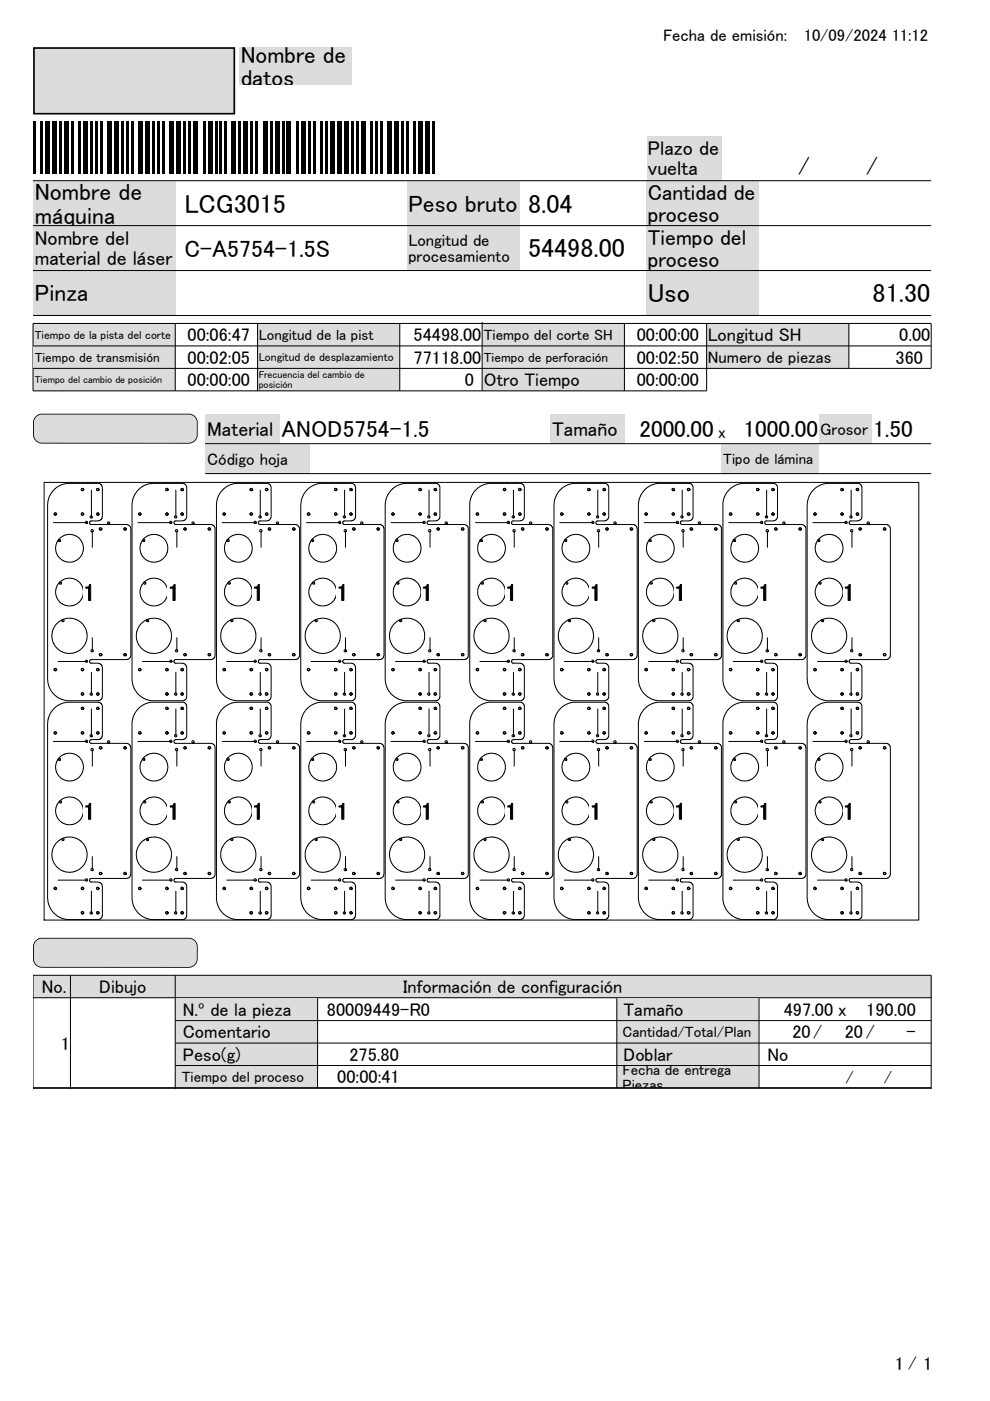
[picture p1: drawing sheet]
<svg xmlns="http://www.w3.org/2000/svg" width="210mm" height="297mm" viewBox="0 0 210 297" stroke-linecap="round" stroke-linejoin="round" font-family="sans-serif">
<defs><g id="words">
<g font-size="5.5">
<text x="39.1" y="45.1">LCG3015</text>
<text x="112" y="45.1">8.04</text>
<text x="112" y="54.6">54498.00</text>
<text x="137.4" y="64.1">Uso</text>
<text x="185.1" y="64.1">81.30</text>
</g>
<g font-size="5">
<text x="169.3" y="36.9">/</text>
<text x="183.7" y="36.9">/</text>
<text x="7.4" y="42.4">Nombre de</text>
<text x="7.4" y="47.4">máquina</text>
<text x="86.6" y="44.9">Peso bruto</text>
<text x="39.1" y="54.4">C-A5754-1.5S</text>
<text x="7.4" y="63.9">Pinza</text>
<text x="17.7" y="127.4">1</text>
<text x="35.6" y="127.4">1</text>
<text x="53.4" y="127.4">1</text>
<text x="71.4" y="127.4">1</text>
<text x="89.3" y="127.4">1</text>
<text x="107.2" y="127.4">1</text>
<text x="125.1" y="127.4">1</text>
<text x="143" y="127.4">1</text>
<text x="160.9" y="127.4">1</text>
<text x="178.8" y="127.4">1</text>
<text x="17.7" y="173.8">1</text>
<text x="35.6" y="173.8">1</text>
<text x="53.4" y="173.8">1</text>
<text x="71.4" y="173.8">1</text>
<text x="89.3" y="173.8">1</text>
<text x="107.2" y="173.8">1</text>
<text x="125.1" y="173.8">1</text>
<text x="143" y="173.8">1</text>
<text x="160.9" y="173.8">1</text>
<text x="178.8" y="173.8">1</text>
</g>
<g font-size="4.9">
<text x="51.1" y="13.3">Nombre de</text>
<text x="51.1" y="18.2">datos</text>
<text x="59.7" y="92.7">ANOD5754-1.5</text>
<text x="135.6" y="92.6">2000.00</text>
<text x="157.7" y="92.7">1000.00</text>
<text x="185.2" y="92.7">1.50</text>
</g>
<g font-size="4.6">
<text x="137.4" y="42.4">Cantidad de</text>
<text x="137.4" y="47">proceso</text>
<text x="137.4" y="52">Tiempo del</text>
<text x="137.4" y="56.5">proceso</text>
</g>
<g font-size="4.2">
<text x="137.4" y="33">Plazo de</text>
<text x="137.4" y="37.2">vuelta</text>
<text x="7.4" y="52">Nombre del</text>
<text x="7.4" y="56.2">material de láser</text>
<text x="43.9" y="92.4">Material</text>
<text x="117.1" y="92.4">Tamaño</text>
</g>
<g font-size="3.9">
<text x="39.8" y="72.3">00:06:47</text>
<text x="39.8" y="77.1">00:02:05</text>
<text x="87.7" y="77.1">77118.00</text>
<text x="87.7" y="72.3">54498.00</text>
<text x="135" y="77.1">00:02:50</text>
<text x="135" y="72.3">00:00:00</text>
<text x="150.1" y="72.3">Longitud SH</text>
<text x="189.9" y="77.1">360</text>
<text x="190.7" y="72.3">0.00</text>
<text x="39.8" y="81.9">00:00:00</text>
<text x="98.6" y="81.9">0</text>
<text x="102.6" y="81.9">Otro Tiempo</text>
<text x="135" y="81.9">00:00:00</text>
<text x="8.9" y="210.5">No.</text>
<text x="21.1" y="210.5">Dibujo</text>
<text x="38.8" y="215.4">N.º de la pieza</text>
<text x="69.3" y="215.4">80009449-R0</text>
<text x="85.5" y="210.5">Información de configuración</text>
<text x="132.2" y="215.4">Tamaño</text>
<text x="166.2" y="215.4">497.00 x</text>
<text x="183.7" y="215.4">190.00</text>
<text x="38.8" y="220.2">Comentario</text>
<text x="168.1" y="220.2">20/</text>
<text x="179.2" y="220.2">20/</text>
<text x="192.3" y="220.2">-</text>
<text x="12.9" y="222.5">1</text>
<text x="38.8" y="224.9">Peso(g)</text>
<text x="74.1" y="224.9">275.80</text>
<text x="132.2" y="224.9">Doblar</text>
<text x="162.8" y="224.9">No</text>
<text x="71.5" y="229.7">00:00:41</text>
<text x="189.8" y="290.5">1 / 1</text>
</g>
<g font-size="3.5">
<text x="140.6" y="8.8">Fecha de emisión:</text>
<text x="170.5" y="8.8">10/09/2024 11:12</text>
<text x="86.6" y="52.1">Longitud de</text>
<text x="86.6" y="55.6">procesamiento</text>
<text x="150.1" y="77">Numero de piezas</text>
<text x="152.4" y="92.9">x</text>
<text x="174" y="92.1">Grosor</text>
<text x="43.9" y="98.5">Código hoja</text>
<text x="179.3" y="229.6">/</text>
<text x="187.5" y="229.6">/</text>
</g>
<g font-size="3.2">
<text x="54.9" y="72.1">Longitud de la pist</text>
<text x="102.6" y="72.1">Tiempo del corte SH</text>
<text x="153.4" y="98.4">Tipo de lámina</text>
<text x="132" y="219.9">Cantidad/Total/Plan</text>
<text x="132" y="227.8">Fecha de entrega</text>
<text x="38.6" y="229.4">Tiempo del proceso</text>
<text x="132" y="231">Piezas</text>
</g>
<g font-size="2.8">
<text x="7.4" y="76.7">Tiempo de transmisión</text>
<text x="102.6" y="76.7">Tiempo de perforación</text>
</g>
<g font-size="2.5">
<text x="7.4" y="71.8">Tiempo de la pista del corte</text>
<text x="54.9" y="76.6">Longitud de desplazamiento</text>
</g>
<g font-size="2.1">
<text x="7.4" y="81.2">Tiempo del cambio de posición</text>
<text x="54.9" y="80.2">Frecuencia del cambio de</text>
<text x="54.9" y="82.3">posición</text>
</g>
</g></defs>
<path d="M86.4 38.3h23.8v9.5h-23.8z" fill="#dcdcdc"/>
<g fill="#000">
<path d="M7 25.6h.5v11.1h-.5zM8.5 25.6h.5v11.1h-.5zM9.5 25.6h1.1v11.1h-1.1zM11.1 25.6h1v11.1h-1zM12.6 25.6h.5v11.1h-.5zM13.6 25.6h1v11.1h-1zM15.1 25.6h.5v11.1h-.5zM16.7 25.6h.5v11.1h-.5zM17.7 25.6h1v11.1h-1zM19.2 25.6h.5v11.1h-.5zM20.2 25.6h.5v11.1h-.5zM21.2 25.6h.5v11.1h-.5z"/>
<path d="M22.7 25.6h1v11.1h-1zM24.3 25.6h1v11.1h-1zM25.8 25.6h.5v11.1h-.5zM26.8 25.6h.5v11.1h-.5zM27.8 25.6h.5v11.1h-.5zM29.3 25.6h1.1v11.1h-1.1zM30.9 25.6h1v11.1h-1zM32.4 25.6h.5v11.1h-.5zM33.4 25.6h.5v11.1h-.5zM34.4 25.6h.5v11.1h-.5zM35.9 25.6h1v11.1h-1zM37.4 25.6h1.1v11.1h-1.1z"/>
<path d="M39 25.6h.5v11.1h-.5zM40 25.6h.5v11.1h-.5zM41 25.6h1v11.1h-1zM43 25.6h.5v11.1h-.5zM44 25.6h1.1v11.1h-1.1zM45.6 25.6h.5v11.1h-.5zM46.6 25.6h.5v11.1h-.5zM47.6 25.6h.5v11.1h-.5zM49.1 25.6h1v11.1h-1zM50.6 25.6h.5v11.1h-.5zM51.6 25.6h1.1v11.1h-1.1zM53.2 25.6h.5v11.1h-.5z"/>
<path d="M54.2 25.6h.5v11.1h-.5zM55.7 25.6h1v11.1h-1zM57.2 25.6h.5v11.1h-.5zM58.3 25.6h1v11.1h-1zM59.8 25.6h.5v11.1h-.5zM60.8 25.6h1v11.1h-1zM62.8 25.6h.5v11.1h-.5zM63.8 25.6h1v11.1h-1zM65.3 25.6h.5v11.1h-.5zM66.4 25.6h.5v11.1h-.5zM67.9 25.6h.5v11.1h-.5zM68.9 25.6h.5v11.1h-.5z"/>
<path d="M69.9 25.6h1v11.1h-1zM71.4 25.6h1.1v11.1h-1.1zM73 25.6h1v11.1h-1zM74.5 25.6h.5v11.1h-.5zM75.5 25.6h.5v11.1h-.5zM76.5 25.6h1v11.1h-1zM78.5 25.6h.5v11.1h-.5zM79.5 25.6h.6v11.1h-.6zM80.6 25.6h.5v11.1h-.5zM82.1 25.6h1v11.1h-1zM83.6 25.6h1v11.1h-1zM85.1 25.6h.5v11.1h-.5z"/>
<path d="M86.1 25.6h.6v11.1h-.6zM87.7 25.6h.5v11.1h-.5zM88.7 25.6h1v11.1h-1zM90.2 25.6h1v11.1h-1zM91.7 25.6h.5v11.1h-.5z"/>
</g>
<g fill="#dcdcdc">
<path d="M7 38.3h30.2v9.5h-30.2z"/>
<path d="M137.2 38.3h23.8v9.5h-23.8z"/>
<path d="M137.2 47.8h23.8v9.6h-23.8z"/>
<path d="M137.2 57.4h23.8v9.5h-23.8z"/>
<path d="M86.4 47.8h23.8v9.6h-23.8z"/>
<path d="M7 57.4h30.2v9.5h-30.2z"/>
<path d="M7 47.8h30.2v9.6h-30.2z"/>
<path d="M137.2 28.8h15.9v9.5h-15.9z"/>
</g>
<path d="M7 38.3h190.5M7 57.4h190.5M7 47.8h190.5M7 66.9h190.5" fill="none" stroke="#000" stroke-width=".21"/>
<g fill="#dcdcdc">
<path d="M102.3 78.1h30.1v4.8h-30.1z"/>
<path d="M7 68.6h30.2v4.7h-30.2z"/>
<path d="M54.6 73.3h30.2v4.8h-30.2z"/>
<path d="M102.3 68.6h30.1v4.7h-30.1z"/>
<path d="M7 78.1h30.2v4.8h-30.2z"/>
<path d="M54.6 68.6h30.2v4.7h-30.2z"/>
</g>
<path d="M7 68.6v14.3M197.5 68.6v9.5" fill="none" stroke="#000" stroke-width=".21"/>
<g fill="#dcdcdc">
<path d="M7 73.3h30.2v4.8h-30.2z"/>
<path d="M149.9 68.6h30.2v4.7h-30.2z"/>
<path d="M149.9 73.3h30.2v4.8h-30.2z"/>
<path d="M102.3 73.3h30.1v4.8h-30.1z"/>
</g>
<path d="M149.9 68.6v14.3" fill="none" stroke="#000" stroke-width=".21"/>
<path d="M54.6 78.1h30.2v4.8h-30.2z" fill="#dcdcdc"/>
<path d="M7 68.6h190.5M7 73.3h190.5M7 78.1h190.5M37.2 68.6v14.3M54.6 68.6v14.3M84.8 68.6v14.3M102.3 68.2v14.7M132.4 68.6v14.3M180 68.6v9.5M7 82.9h142.9" fill="none" stroke="#000" stroke-width=".21"/>
<path d="M7.6 88.3l.8-.5 .5-.1h31.1a1.9 1.9 0 0 1 1.9 1.9v2.6a1.9 1.9 0 0 1-1.9 1.9h-31.1a1.91 1.91 0 0 1-1.9-1.9l.1-3.1z" fill-rule="evenodd" fill="#dcdcdc"/>
<path d="M7.5 88.4l-.5 1.2v2.9l.4 .7a1.35 1.35 0 0 0 1.3 .8h31.5a1.89 1.89 0 0 0 1.7-1.6v-3l-.3-.9a1.34 1.34 0 0 0-1.3-.8h-31.6l-.6 .2zM7.8 88.3l1-.4h31.3a1.35 1.35 0 0 1 1.4 .8l.3 .7-.1 3a1.75 1.75 0 0 1-1.7 1.5h-31.1a1.75 1.75 0 0 1-1.4-.7l-.3-.8v-3l.1-.4z" fill="#000"/>
<g fill="#dcdcdc">
<path d="M153.1 94.1h20.6v6.3h-20.6z"/>
<path d="M43.5 87.7h15.9v6.4h-15.9z"/>
<path d="M116.7 87.7h15.9v6.4h-15.9z"/>
<path d="M173.7 87.7h11.1v6.4h-11.1z"/>
<path d="M43.5 94.1h22.2v6.3h-22.2z"/>
</g>
<g fill="none" stroke="#000" stroke-width=".21">
<path d="M9.4 102.3h185.5v92.8h-185.5zM11.3 110.8h7.1M11.8 109.1h.3M12.5 114.4l.7-.7 1.2-.4 1.3 .1 1.1 .7 .7 1 .2 .9-.2 1.3-.4 .7-.9 .8-1 .4-1.3-.1-.9-.5-.9-1-.3-1.1 .3-1.6 .3-.4 .2 .1M17.3 108.8h.3v.4h-.3zM17.5 109.1h.3M17.5 103.8h.3M19.4 103.9v5.7M19.6 112.6v3.4M20.6 108.8h.3v.4l-.4-.1zM20.8 109.1h.3M20.8 103.8h.3"/>
<path d="M21.4 112.2h.3M23.1 110.9v.3h-3.8l-.3-.3 .2-.5h1.8l.7-.6v-6.4l-.1-.5-.5-.4h-6.8l-.9 .1-1 .5-.8 .6-1.1 1.6-.4 1.6v37.3l.3 1.4 .8 1.3 1 .9 1.5 .7 7.3 .1 .3-.2 .3-.3 .1-.4v-6.5l-.6-.5-1.9-.1-.2-.3 .1-.4 7.8-.1 .4-.1 .4-.5v-27.1l-.2-.5-.6-.4h-3.8M26.6 112.2h.2M29.2 110.8h7.1M29.5 108.8h.3v.4l-.4-.1zM29.7 109.1h.3M30.4 114.4l.8-.7 1.1-.4 1 .1 1.1 .4 .8 1 .3 .8v1.3l-.5 1.1-.9 .8-1 .4-1.2-.1-1-.5-.8-.8-.4-1.2 .2-1.5 .4-.6 .2 .1M35.2 108.8h.4v.4l-.4-.1zM35.5 109.1h.2M35.5 103.8h.2M37.1 109.4h.3v.4l-.4-.1zM37.3 103.9v5.7"/>
<path d="M37.5 112.6v3.4M38.7 109.1h.3M38.7 103.8h.3M39.3 112.2h.3M41 110.9v.3h-3.7l-.4-.3v-.3l.2-.2h1.6l.5-.1 .4-.6v-6.5l-.4-.6h-7.6l-1.7 .7-.8 .7-.6 .9-.5 1.8v37.6l.4 1.6 .8 1.1 .9 .8 1.5 .7h7.5l.5-.6v-6.5l-.2-.5-.4-.2-1.9-.1-.2-.2 .1-.4 .2-.2h7.6l.5-.1 .3-.5v-27.3l-.3-.5-.5-.2h-3.8M44.4 112.2h.3M47.1 110.8h7.1M47.6 109.1h.3M48.3 114.4l.7-.7 1.2-.4 1.3 .1 .8 .5 .8 .9 .4 1-.1 1.2-.5 1.1-.9 .7-1 .4-1.3-.1-1-.5-.7-.9-.4-1 .2-1.6 .4-.6 .2 .1M53.3 109.1h.3M53.3 103.8h.3M55 109.4h.3l.1 .3-.4 .1z"/>
<path d="M55.2 103.9v5.7M55.4 112.6v3.4M56.4 108.8h.3v.4h-.3zM56.6 109.1h.3M56.6 103.8h.3M57 111.9l.3 .1v.3h-.4zM57.2 112.2h.3M58.6 110.8l.4-.1v.4h-.3zM58.9 110.9v.3h-3.9l-.2-.2v-.3l.2-.3 2-.1 .3-.3 .2-.4v-6.3l-.2-.5-.4-.3h-6.8l-.9 .1-1 .5-.7 .5-1.1 1.4-.5 1.6v37.8l.4 1.5 .8 1.2 1.3 1 1.1 .4 7.3 .1 .3-.2 .4-.6v-6.4l-.1-.3-.5-.4-1.9-.1-.2-.3v-.3l.2-.2h7.9l.4-.2 .2-.6v-27l-.2-.5-.6-.3h-3.8M62.4 112.2h.2M65 110.8h7.1M65.5 109.1h.3"/>
<path d="M66.2 114.4l.7-.7 1.2-.4 1.2 .1 1.1 .6 .7 .9 .3 1-.1 1-.4 1.1-1 .8-1 .4-1.2-.1-1-.5-.9-1-.3-1.1 .3-1.6 .3-.4 .2 .1M71 108.8h.3v.4l-.3-.1zM71.2 109.1h.3M71.2 103.8h.3M73.1 103.9v5.7M73.3 112.6v3.4M74.3 108.8h.3v.4l-.4-.1zM74.5 109.1h.3M74.5 103.8h.3M75.1 112.2h.3M76.8 110.9v.3h-3.8l-.3-.3 .2-.5h1.8l.7-.6v-6.5l-.2-.5-.4-.3h-6.8l-.9 .1-1 .5-.8 .6-1.1 1.6-.4 1.6v37.2l.3 1.5 .8 1.3 1.1 1 1.4 .6 7.3 .1 .3-.2 .3-.3 .1-.4v-6.5l-.6-.5-2-.2-.1-.2 .1-.4 7.8-.1 .6-.2 .2-.4v-27.1l-.2-.6-.4-.3h-4M80.1 111.9l.3 .1v.3h-.4z"/>
<path d="M80.3 112.2h.2M83 110.8h7M83.2 108.8h.3v.4l-.4-.1zM83.4 109.1h.3M84.1 114.4l.8-.7 1.1-.4 1 .1 1.1 .4 .8 1 .4 1.2-.1 1.1-.5 .9-.9 .8-1 .4-1.2-.1-1-.5-.8-.8-.4-1.2v-.9l.3-.7 .3-.5 .2 .1M89 103.6h.3v.4h-.4zM89.2 109.1h.2M89.2 103.8h.2M90.8 109.4h.3v.4l-.4-.1zM91 103.9v5.7M91.2 112.6v3.4M92.4 109.1h.3"/>
<path d="M92.4 103.8h.3M93 112.2h.3M94.7 110.9v.3h-3.7l-.4-.3v-.3l.2-.2 2-.1 .5-.6v-6.5l-.4-.6h-7.6l-1.7 .7-.8 .7-.6 .9-.5 1.8v37.6l.3 1.4 .9 1.3 .9 .8 1.5 .7 7.3 .1 .5-.3 .2-.4v-6.5l-.2-.5-.4-.2-1.9-.1-.2-.2 .2-.5 7.7-.1 .5-.1 .3-.4v-27.4l-.3-.5-.5-.2h-3.8M98.1 112.2h.3M100.9 110.8h7M101.3 109.1h.3M102 114.4l.7-.7 1.2-.4 1.3 .1 1.1 .7 .4 .5 .5 1.2-.1 1.2-.5 1.1-1 .8-.9 .3-1.3-.1-1-.5-.7-.9-.4-1 .2-1.6 .4-.6 .2 .1M107 109.1h.3M107 103.8h.3M108.9 103.9v5.7M109.1 112.6v3.4M110.1 108.8h.3v.4l-.4-.1z"/>
<path d="M110.3 109.1h.3M110.3 103.8h.3M110.9 112.2h.3M112.3 110.8l.4-.1v.4h-.3zM112.6 110.9v.3h-3.8l-.3-.4 .3-.4 1.9-.1 .3-.3 .2-.4v-6.3l-.2-.5-.4-.3h-6.8l-.9 .1-1 .5-.8 .6-1.1 1.5-.4 1.4v37.8l.4 1.5 .8 1.2 .9 .8 1.5 .6 7.3 .1 .3-.2 .4-.6v-6.4l-.1-.3-.5-.4-1.9-.1-.2-.3v-.3l.3-.2h7.6l.5-.1 .3-.6v-27.1l-.3-.6-.5-.2h-3.8M116.1 112.2h.2M118.7 110.8h7.1M119.2 109.1h.3M119.9 114.4l.7-.7 1.2-.4 1.2 .1 1.1 .6 .6 .8 .4 1.1-.1 1-.4 1.1-1 .8-1 .4-1.2-.1-1-.5-.8-.9-.4-1.3 .2-1.3 .4-.6 .2 .1M124.7 108.8h.3v.4l-.3-.1zM125 109.1h.2M125 103.8h.2"/>
<path d="M126.8 103.9v5.7M127 112.6v3.4M128 103.6h.3v.4h-.3zM128.2 109.1h.3M128.2 103.8h.3M128.8 112.2h.3M130.5 110.9v.3h-3.8l-.3-.3v-.3l.3-.2 1.9-.1 .5-.6v-6.4l-.2-.5-.4-.3h-6.8l-.9 .1-1 .5-.8 .6-1 1.4-.4 .9-.1 1v37l.3 1.5 .8 1.4 1.1 1 1.4 .6h7.5l.3-.2 .2-.6v-6.4l-.6-.6-2-.2-.1-.2 .1-.4 7.8-.1 .6-.2 .2-.4v-27.2l-.2-.5-.4-.3h-4M134 112.2h.2M136.7 110.8h7M136.9 108.8h.3v.4l-.4-.1zM137.1 109.1h.3M137.8 114.4l.8-.7 1.1-.4 1 .1 1.1 .4 .8 1 .4 1.2-.1 1.1-.5 .9-.9 .8-1 .4-1.2-.1-1-.5-.9-1-.3-1 .2-1.5 .4-.6 .2 .1"/>
<path d="M142.9 109.1h.2M142.9 103.8h.2M143.4 110.6h.4l.1 .3h-.4zM144.5 109.4h.3v.4l-.4-.1zM144.7 103.9v5.7M144.9 112.6v3.4M146.1 109.1h.3M146.1 103.8h.3M146.5 111.9l.3 .1v.3h-.4zM146.7 112.2h.3M148.4 110.9v.3h-3.7l-.4-.3 .2-.5 2-.1 .5-.6v-6.5l-.4-.6h-7.6l-1.1 .4-.7 .4-.7 .6-.6 1.1-.5 1.6v37.6l.2 1.1 1 1.6 1.3 1.1 1.1 .4 7.3 .1 .5-.3 .2-.4v-6.5l-.2-.5-.4-.2-1.9-.1-.2-.3 .2-.4 7.7-.1 .5-.1 .3-.4v-27.4l-.3-.5-.5-.2h-3.8M151.8 112.2h.4"/>
<path d="M154.6 110.8h7M154.8 108.8h.3v.4l-.3-.1zM155 109.1h.3M155.7 114.4l.7-.7 1.2-.4 1 .1 1.1 .5 .7 .7 .5 1.2-.1 1.2-.5 1.1-1 .8-.9 .3-1.2-.1-1.1-.5-.7-.9-.4-1.1 .2-1.5 .4-.6 .2 .1M160.7 109.1h.4M160.7 103.8h.4M162.6 103.9v5.7M162.8 112.6v3.4M163.8 108.8h.3v.4l-.4-.1zM164 109.1h.3M164 103.8h.3M164.6 112.2h.3"/>
<path d="M166 110.8l.4-.1 .1 .3-.2 .1h-.2zM166.3 110.9v.3h-3.8l-.3-.2 .2-.5 2-.2 .3-.3 .2-.4v-6.3l-.2-.5-.4-.3h-6.8l-.9 .1-1 .5-.8 .6-.6 .7-.6 .9-.3 1.3v37.8l.3 1.3 .9 1.4 .9 .8 1.5 .6 7.3 .1 .3-.2 .4-.6v-6.4l-.1-.3-.5-.4-1.9-.1-.2-.6 .3-.2h7.6l.5-.1 .3-.6v-27.1l-.3-.6-.5-.2h-3.8M169.6 111.9l.3 .1v.3h-.4zM169.8 112.2h.2M172.4 110.8h7.1M172.9 109.1h.3M173.6 114.4l.7-.7 1.2-.4 1.1 .1 1.2 .6 .6 .8 .4 1.1-.1 1-.4 1.1-.8 .7-1.2 .5-1.2-.1-1-.5-.8-.9-.4-1.3 .3-1.5 .3-.4 .2 .1M178.4 108.8h.3v.4l-.3-.1zM178.5 103.6h.2v.4h-.3zM178.7 109.1h.2M178.7 103.8h.2M180.5 103.9v5.7"/>
<path d="M180.7 112.6v3.4M181.9 109.1h.3M181.9 103.8h.3M182.5 112.2h.3M184 110.7l.3 .1v.3h-.3zM184.2 110.9v.3h-3.8l-.3-.3v-.3l.3-.2 1.9-.1 .5-.6v-6.4l-.2-.5-.4-.3h-6.8l-.8 .1-1.5 .8-.9 .8-.5 .9-.5 1.9v37l.2 1.4 .9 1.5 .9 .9 1.6 .7 7.3 .1 .4-.2 .3-.6v-6.5l-.6-.6-1.9-.1-.2-.3 .1-.3 7.8-.2 .6-.2 .2-.6v-27l-.1-.4-.5-.4h-4M187.7 112.2h.2M12.7 123.4l.8-.6 1.3-.2 1.1 .2 1.1 .8 .5 1 .2 1.2-.2 .9-.7 1-1.3 .7-1.1 .1-.9-.3-.8-.6-.7-1.1-.2-1.2 .4-1.3 .5-.5 .2 .2M13.2 131.4h.3v.3l-.3 .1zM13.4 131.3l1.5-.2 1.5 .3 1.1 .9 .7 1.1 .3 1.6-.3 1.3-.7 1.1-1.3 .9-1.3 .3-1.5-.3-1.4-.9-.7-1.2-.3-1.5 .4-1.6 1-1.3 .9-.4 .1 .2M19.6 135.2v2.8M21.4 138.9h.3"/>
<path d="M26.6 138.9h.2M30.6 123.4l.9-.6 1.1-.2 1.2 .2 .7 .5 .7 .8 .4 1.2-.1 .9-.5 1.1-1 .9-.9 .3-1.2-.1-1.1-.6-.8-.9-.3-1 .2-1.6 .6-.8 .2 .2M31.1 131.4h.3v.4l-.4-.1zM31.3 131.3l1.2-.2 1.5 .2 1.4 1 .7 1 .3 1.1-.2 1.7-.8 1.3-1.3 .9-1.3 .3-1.6-.3-1.3-.9-.8-1.3-.2-1.5 .3-1.3 .5-.8 .6-.7 .9-.4 .1 .2M37.5 135.2v2.8M39.3 138.9h.3M44.4 138.9h.3M48.5 123.4l.8-.6 1.2-.2 1 .1 .9 .5 .7 .9 .4 1-.2 1.5-.4 .8-.9 .7-1.1 .4-1.1-.1-1.1-.6-.8-.9-.3-1 .2-1.5 .6-.9 .2 .2M49.2 131.3l1.2-.2 1.5 .2 1 .6 1.1 1.3 .3 1.2v1l-.3 .8-.9 1.4-1.1 .7-1.3 .3-1.6-.3-1.5-1.1-.6-1.1-.2-1.7 .4-1.4 1-1.1 .9-.5 .1 .2M55.4 135.2v2.8M57 138.6h.3v.4h-.4zM57.2 138.9h.3"/>
<path d="M62.4 138.9h.2M66.4 123.4l.8-.6 1.2-.2 1 .1 1 .6 .7 .8 .3 1.1-.1 1-.7 1.3-.7 .6-1 .4-1.2-.1-1.1-.6-.8-1-.3-1 .1-.9 .2-.7 .6-.7 .2 .2M66.9 131.4h.3v.3l-.3 .1zM67.1 131.3l1.2-.2 1.4 .2 1.2 .6 .9 1.2 .4 1.2-.1 1.4-.5 1.2-1.2 1.1-1.8 .6-1.3-.2-.8-.4-.8-.6-.6-.9-.4-1.2v-1l.3-1 .5-.8 .6-.7 .9-.4 .1 .2M73.3 135.2v2.8M75.1 138.9h.3M80.1 138.6h.3v.4h-.4zM80.3 138.9h.2M84.3 123.4l.9-.6 1.1-.2 1.2 .2 .7 .5 .7 .8 .4 1.2-.1 .9-.5 1.1-1 .9-.9 .3-1.2-.1-1.1-.6-.8-.9-.3-1v-.9l.3-.9 .5-.6 .2 .2M84.8 131.4h.3l.1 .2-.1 .2-.4-.1zM85 131.3l1.2-.2 1.5 .2 1.4 .9 .7 1.1 .3 1-.1 1.2-.2 .7-.7 1.2-1.3 .9-1.3 .3-1.6-.3-1.2-.8-.8-1.2-.3-1.3 .3-1.6 .3-.6 .8-1 .9-.4 .1 .2M91.2 135.2v2.8"/>
<path d="M93 138.9h.3M98.1 138.9h.3M102.2 123.4l.8-.6 1.3-.2 1.3 .3 1 .8 .5 1 .1 1.3-.5 1.2-.6 .7-1.1 .5-1.1 .1-1.2-.4-.8-.7-.6-1.3v-1l.6-1.3 .3-.3 .2 .2M102.9 131.3l1.2-.2 1.5 .2 1 .6 1.1 1.3 .3 1.2v1l-.3 .8-.5 1-1.5 1.1-1.2 .3-1.7-.3-1.3-.9-.8-1.3-.2-1.7 .4-1.4 1-1.1 .9-.5 .1 .2M109.1 135.2v2.8M110.9 138.9h.3M116.1 138.9h.2M120.1 123.4l.8-.6 1.3-.2 1.1 .2 1.1 .8 .6 1 .1 1.3-.3 1-.7 .9-1 .5-1.3 .2-1.2-.4-.8-.7-.5-1.1-.1-1 .5-1.4 .4-.4 .2 .2M120.6 131.4h.3l-.1 .4-.3-.1zM120.8 131.3l1.5-.2 1.5 .3 1.1 .9 .7 1.1 .3 1.2-.2 1.5-.8 1.3-1.3 .9-1.3 .3-1.5-.3-1.4-.9-.7-1.1-.3-1v-1l.3-1 .5-.8 .6-.7 .9-.4 .1 .2M127 135.2v2.8M128.8 138.9h.3"/>
<path d="M134 138.9h.2M138 123.4l.9-.6 1.1-.2 1.2 .2 .9 .6 .7 1 .2 .9-.1 .9-.6 1.2-.8 .7-1 .4-1.2-.1-1.2-.6-.7-.9-.3-1v-.9l.3-.9 .5-.6 .2 .2M138.7 131.3l1.5-.2 1.4 .3 1.2 .8 .8 1.3 .2 1.4-.4 1.6-.8 1.1-1.4 .8-1.3 .2-1.3-.3-1.3-.9-.7-1.2-.3-1.6 .3-1.2 .4-.8 .6-.7 1-.5 .1 .2M144.9 135.2v2.8M146.5 138.6h.3v.4h-.4zM146.7 138.9h.3M151.8 138.9h.4M155.9 123.4l.8-.6 1.3-.2 1.3 .3 1 .8 .5 1.1 .1 1.2-.3 .9-.8 1-1.1 .5-1.1 .1-1.3-.5-.7-.6-.6-1.3v-1.1l.7-1.4 .2-.1 .2 .2M156.6 131.3l1.5-.2 1.5 .3 .7 .4 .6 .7 .6 1.1 .2 1.6-.4 1.3-.8 1.1-1.4 .8-1.3 .2-1.3-.3-1.3-.9-.7-1.3-.3-1.7 .4-1.2 1-1.3 .9-.5 .1 .2M162.8 135.2v2.8M164.6 138.9h.3M169.6 138.6h.3v.4h-.4z"/>
<path d="M169.8 138.9h.2M173.8 123.4l.8-.6 1.2-.2 1 .1 .9 .5 .8 .9 .3 1.1-.1 1.3-.6 1-.8 .6-1 .4-1.2-.1-1.1-.6-.8-1-.3-1.1 .3-1.5 .6-.7 .2 .2M174.3 131.4h.3l-.1 .4-.3-.1zM174.5 131.3l1.5-.2 1.5 .3 1.3 1.1 .6 1.1 .2 1.5-.4 1.5-.8 .9-1.1 .8-1.3 .3-1.5-.3-1.4-.9-.7-1.1-.3-1.1v-.8l.3-1 .5-.9 .6-.7 .9-.4 .1 .2M180.7 135.2v2.8M182.5 138.9h.3M187.7 138.9h.2M11.3 157.2h7.1M11.8 155.4h.3M11.8 142h.3M12.3 140.3h6.1M17.3 155.2h.3v.4h-.3z"/>
<path d="M17.3 141.8h.3v.4l-.3-.1zM17.3 147l.3-.1v.4h-.3zM17.5 155.4h.3M17.5 150.2h.3M17.5 142h.3M17.5 147.2h.3M19.4 142.6v4.6M19.4 150.3v5.7M19.6 159v3.4M20.5 147l.4-.1v.4h-.3zM20.6 141.8h.3l-.1 .4-.3-.1zM20.6 155.2h.3v.4l-.4-.1z"/>
<path d="M20.6 141.8h.3v.4l-.4-.1zM20.6 146.9l.3 .1v.3h-.4zM20.8 155.4h.3M20.8 150.2h.3M20.8 142h.3M20.8 147.2h.3M21.4 158.6h.3M23.1 157.3v.3h-3.8l-.3-.3 .2-.5h1.8l.7-.6v-6.4l-.1-.5-.5-.4h-6.9l-.8 .1-1 .5-.8 .6-1.1 1.6-.4 1.6v37.3l.3 1.4 .8 1.3 1 .9 1.5 .7 7.3 .1 .6-.5 .1-.4v-6.5l-.4-.4-.4-.2h-1.7l-.2-.3 .1-.4 7.8-.1 .4-.1 .4-.4v-27.2l-.2-.6-.4-.3h-4M26.6 158.6h.2M29.2 157.2h7.1M29.5 141.8h.3v.4l-.4-.1zM29.5 155.2h.3v.4l-.4-.1z"/>
<path d="M29.7 155.4h.3M29.7 142h.3M30.2 140.3h6.1M35.2 155.2h.4v.4l-.4-.1zM35.2 141.8h.4v.4l-.4-.1zM35.3 146.9l.3 .1v.3h-.4zM35.5 155.4h.2M35.5 150.2h.2M35.5 142h.2M35.5 147.2h.2M37.1 147h.3v.3h-.4zM37.3 142.6v4.6"/>
<path d="M37.3 150.3v5.7M37.5 159v3.4M38.7 155.4h.3M38.7 150.2h.3M38.7 142h.3M38.7 147.2h.3M39.3 158.6h.3M41 157.3v.3h-3.8l-.3-.3v-.3l.2-.2 2.1-.1 .4-.6v-6.5l-.4-.6h-7.6l-1.7 .7-.8 .7-.6 .9-.5 1.8v37.6l.4 1.6 .8 1.1 .9 .8 1.5 .7h7.5l.5-.6v-6.6l-.2-.4-.4-.2-1.9-.1-.2-.2 .1-.4 .2-.2h7.6l.5-.1 .3-.5v-27.3l-.2-.4-.4-.3h-4M44.4 158.6h.3M47.1 157.2h7.1M47.4 141.8h.3l.1 .3h-.4zM47.6 142h.3"/>
<path d="M47.6 155.4h.3M48.1 140.3h6.1M53.3 155.4h.3M53.3 150.2h.3M53.3 142h.3M53.3 147.2h.3M55 147h.3l.1 .3-.4 .1zM55.2 142.6v4.6M55.2 150.3v5.7M55.4 159v3.4M56.4 155.2h.3v.4h-.3zM56.4 141.8h.3v.4l-.3-.1z"/>
<path d="M56.4 147l.2-.1 .1 .4h-.3zM56.6 155.4h.3M56.6 150.2h.3M56.6 142h.3M56.6 147.2h.3M57 158.3l.3 .1v.3h-.4zM57.2 158.6h.3M58.6 157.2l.4-.1v.4h-.3zM58.9 157.3v.3h-3.8l-.3-.2v-.3l.2-.3 2-.1 .3-.3 .2-.4v-6.4l-.2-.4-.4-.3h-6.9l-.8 .1-1 .5-.7 .5-1.1 1.4-.5 1.6v37.8l.4 1.5 .8 1.2 1.3 1 1.1 .4 7.3 .1 .3-.2 .4-.6v-6.4l-.1-.3-.5-.4-1.9-.1-.2-.3v-.3l.2-.2h7.9l.5-.4 .1-.4v-27l-.2-.5-.4-.3h-4M62.4 158.6h.2M65 157.2h7.1M65.5 155.4h.3"/>
<path d="M65.5 142h.3M66 140.3h6.1M71 147l.3-.1v.4h-.3zM71 141.8h.3v.4l-.3-.1zM71 155.2h.3v.4l-.3-.1zM71.2 142h.3M71.2 147.2h.3M71.2 155.4h.3M71.2 150.2h.3M73.1 142.6v4.6M73.1 150.3v5.7M73.3 159v3.4"/>
<path d="M74.3 141.8h.3v.4l-.4-.1zM74.3 155.2h.3v.4l-.4-.1zM74.3 146.9l.3 .1v.3h-.4zM74.5 142h.3M74.5 147.2h.3M74.5 155.4h.3M74.5 150.2h.3M75.1 158.6h.3M76.8 157.3v.3h-3.8l-.3-.3 .2-.5h1.8l.7-.6v-6.5l-.2-.5-.4-.3h-6.9l-.8 .1-1 .5-.8 .6-1.1 1.6-.4 1.6v37.2l.3 1.5 .8 1.3 1.1 1 1.4 .6 7.3 .1 .5-.4 .2-.5v-6.5l-.4-.4-.4-.2-1.8-.1-.1-.2 .1-.4 7.8-.1 .4-.1 .4-.4v-27.2l-.2-.6-.4-.3h-4M80.1 158.3l.3 .1v.3h-.4zM80.3 158.6h.2M83 157.2h7"/>
<path d="M83.2 141.8h.3v.4l-.4-.1zM83.2 155.2h.3v.4l-.4-.1zM83.4 142h.3M83.4 155.4h.3M83.9 140.3h6.1M89 150h.3v.4h-.4zM89.2 142h.2M89.2 147.2h.2M89.2 155.4h.2M89.2 150.2h.2M90.8 147h.3v.3h-.4zM91 142.6v4.6"/>
<path d="M91 150.3v5.7M91.2 159v3.4M92.4 142h.3M92.4 147.2h.3M92.4 155.4h.3M92.4 150.2h.3M93 158.6h.3M94.7 157.3v.3h-3.8l-.3-.3v-.3l.2-.2 2-.1 .5-.6v-6.5l-.4-.6h-7.6l-1.7 .7-.8 .7-.6 .9-.5 1.8v37.6l.3 1.4 .9 1.3 .9 .8 1.5 .7 7.3 .1 .5-.4 .2-.3v-6.6l-.2-.4-.4-.2-1.9-.1-.2-.2 .2-.5 7.7-.1 .5-.1 .3-.4v-27.4l-.1-.3-.5-.4h-4M98.1 158.6h.3M100.9 157.2h7M101.1 141.8h.3l.1 .3h-.4zM101.3 155.4h.3"/>
<path d="M101.3 142h.3M101.8 140.3h6.1M107 155.4h.3M107 150.2h.3M107 147.2h.3M107 142h.3M108.9 142.6v4.6M108.9 150.3v5.7M109.1 159v3.4M110.1 147l.2-.1 .1 .4h-.4zM110.1 155.2h.3v.4l-.4-.1zM110.1 141.8h.3v.4l-.4-.1z"/>
<path d="M110.3 155.4h.3M110.3 147.2h.3M110.3 150.2h.3M110.3 142h.3M110.9 158.6h.3M112.3 157.2l.4-.1v.4h-.3zM112.6 157.3v.3h-3.8l-.3-.4v-.2l.4-.2 1.8-.1 .3-.3 .2-.4v-6.4l-.2-.4-.4-.3h-6.9l-.8 .1-1 .5-.8 .6-1.1 1.5-.4 1.4v37.8l.4 1.5 .8 1.2 .9 .8 1.5 .6 7.3 .1 .3-.2 .4-.6v-6.4l-.1-.3-.5-.4-1.9-.1-.2-.4v-.2l.3-.2h7.6l.5-.1 .3-.6v-27.1l-.2-.5-.4-.3h-4M116.1 158.6h.2M118.7 157.2h7.1M119.2 142h.3M119.2 155.4h.3M119.7 140.3h6.1"/>
<path d="M124.7 155.2h.3v.4l-.3-.1zM124.7 141.8h.3v.4l-.3-.1zM124.8 146.9l.2 .1v.3h-.3zM125 155.4h.2M125 142h.2M125 150.2h.2M125 147.2h.2M126.8 142.6v4.6M126.8 150.3v5.7M127 159v3.4M128 150h.3v.4h-.3zM128.2 155.4h.3"/>
<path d="M128.2 150.2h.3M128.2 142h.3M128.2 147.2h.3M128.8 158.6h.3M130.5 157.3v.3h-3.8l-.3-.3v-.3l.4-.2 1.8-.1 .5-.6v-6.4l-.2-.5-.4-.3h-6.9l-.8 .1-1 .5-.8 .6-1 1.4-.4 .9-.1 1v37l.3 1.5 .8 1.4 1.1 1 1.4 .6 7.3 .1 .4-.2 .3-.7v-6.4l-.6-.7-2-.1-.1-.2 .1-.4 7.8-.1 .5-.1 .3-.7v-27l-.2-.5-.4-.3h-4M134 158.6h.2M136.7 157.2h7M136.9 155.2h.3v.4l-.4-.1zM136.9 141.8h.3v.4l-.4-.1zM137.1 155.4h.3M137.1 142h.3M137.6 140.3h6.1"/>
<path d="M142.6 141.8h.4v.3h-.4zM142.9 155.4h.2M142.9 147.2h.2M142.9 150.2h.2M142.9 142h.2M143.4 157h.4l.1 .3h-.4zM143.4 140.1l.4-.1 .1 .3-.2 .1h-.2zM144.5 147h.3v.3h-.4zM144.7 150.3v5.7M144.7 142.6v4.6M144.9 159v3.4M146.1 155.4h.3"/>
<path d="M146.1 147.2h.3M146.1 150.2h.3M146.1 142h.3M146.5 158.3l.3 .1v.3h-.4zM146.7 158.6h.3M148.4 157.3v.3h-3.8l-.3-.3 .2-.5 2-.1 .5-.6v-6.5l-.4-.6h-7.6l-1.1 .4-.7 .4-.7 .6-.6 1.1-.5 1.6v37.6l.2 1.1 1 1.6 1.3 1.1 1.1 .4 7.3 .1 .5-.4 .2-.3v-6.6l-.2-.4-.4-.2-1.9-.1-.2-.2 .2-.5 7.7-.1 .5-.1 .3-.4v-27.4l-.1-.3-.5-.4h-4M151.8 158.6h.4M154.6 157.2h7M154.8 141.8h.3v.4l-.3-.1zM154.8 155.2h.3v.4l-.3-.1zM155 142h.3M155 155.4h.3"/>
<path d="M155.5 140.3h6.1M160.7 142h.4M160.7 155.4h.4M160.7 150.2h.4M160.7 147.2h.4M162.6 142.6v4.6M162.6 150.3v5.7M162.8 159v3.4M163.8 155.2h.3v.4l-.4-.1zM163.8 141.8h.3v.4l-.4-.1zM163.8 146.9l.3 .1v.3h-.4zM164 155.4h.3"/>
<path d="M164 150.2h.3M164 142h.3M164 147.2h.3M164.6 158.6h.3M166 157.2l.4-.1 .1 .3-.2 .1h-.2zM166.3 157.3v.3h-3.8l-.3-.2v-.4l.4-.2 1.8-.1 .3-.3 .2-.4v-6.4l-.2-.4-.4-.3h-6.9l-.8 .1-1 .5-.8 .6-.6 .7-.6 .9-.3 1.3v37.8l.3 1.3 .9 1.4 .9 .8 1.5 .6 7.3 .1 .3-.2 .4-.6v-6.4l-.1-.3-.5-.4-1.9-.1-.2-.6 .3-.2h7.6l.5-.1 .3-.6v-27.1l-.1-.4-.5-.4h-4M169.6 158.3l.3 .1v.3h-.4zM169.8 158.6h.2M172.4 157.2h7.1M172.9 155.4h.3M172.9 142h.3M173.4 140.3h6.1"/>
<path d="M178.4 155.2h.3v.4l-.3-.1zM178.4 141.8h.3v.4l-.3-.1zM178.5 150h.2v.4h-.3zM178.5 146.9l.2 .1v.3h-.3zM178.7 155.4h.2M178.7 150.2h.2M178.7 147.2h.2M178.7 142h.2M180.5 150.3v5.7M180.5 142.6v4.6M180.7 159v3.4M181.7 141.8h.3l.1 .3h-.4z"/>
<path d="M181.9 155.4h.3M181.9 150.2h.3M181.9 142h.3M181.9 147.2h.3M182.5 158.6h.3M184 157.1l.3 .1v.3h-.3zM184.2 157.3v.3h-3.8l-.3-.3v-.3l.4-.2 1.8-.1 .5-.6v-6.4l-.2-.5-.4-.3h-6.9l-.7 .1-1.5 .8-.9 .8-.5 .9-.5 1.9v37l.2 1.4 .9 1.5 .9 .9 1.6 .7 7.3 .1 .4-.2 .3-.7v-6.4l-.6-.6-1.9-.1-.2-.3 .1-.3 7.8-.2 .5-.1 .3-.7v-27l-.2-.5-.4-.3h-4M187.7 158.6h.2M12.5 160.8l.7-.7 1.2-.4 1.3 .1 1.1 .7 .7 1 .2 .9-.2 1.3-.4 .7-.9 .8-1 .4-1.3-.1-.9-.5-.9-1-.3-1.1 .3-1.6 .3-.4 .2 .1M12.7 169.8l.8-.6 1.3-.2 1.1 .2 1.1 .8 .5 1 .2 1.2-.2 .9-.7 1-1.3 .7-1.1 .1-.9-.3-.8-.6-.7-1.1-.2-1.2 .4-1.4 .5-.4 .2 .2M13.2 177.8h.3v.3l-.3 .1zM13.4 177.7l1.5-.2 1.4 .3 1.2 .9 .7 1.1 .3 1.6-.3 1.3-.7 1.1-1.3 .9-1.3 .3-1.6-.3-1.3-.9-.7-1.2-.3-1.5 .4-1.6 1-1.3 .8-.4 .2 .2"/>
<path d="M30.4 160.8l.8-.7 1.1-.4 1 .1 1.1 .4 .7 .8 .4 1v1.3l-.5 1.1-.9 .8-1 .4-1.2-.1-1-.5-.8-.8-.4-1.2 .2-1.5 .4-.6 .2 .1M30.6 169.8l.9-.6 1.1-.2 1.2 .2 .7 .5 .7 .8 .4 1.2-.1 .9-.5 1.1-1 .9-1 .3-1.3-.2-1.1-.6-.8-1.3-.1-1.2 .4-1.2 .4-.5 .2 .2M31.1 177.8h.3v.4l-.4-.1zM31.3 177.7l1.5-.2 1.4 .3 1.2 .9 .7 1 .3 1.1-.2 1.7-.8 1.3-1.3 .9-1.3 .3-1.6-.3-1.3-.9-.8-1.3-.2-1.5 .3-1.3 .5-.8 .6-.7 .9-.4 .1 .2M48.3 160.8l.7-.7 1.2-.4 1.3 .1 .8 .5 .8 .9 .4 1-.1 1.2-.5 1.1-.9 .7-1 .4-1.3-.1-1-.5-.7-.9-.4-1 .2-1.6 .4-.6 .2 .1M48.5 169.8l1.1-.7 1-.1 1.3 .3 1 .8 .4 .8 .2 1.4-.4 1-.7 1-1.1 .5-1.1 .1-1.2-.4-.7-.7-.6-1-.1-1.3 .6-1.3 .3-.3 .1 .2M49.2 177.7l1.5-.2 1.4 .3 1 .7 .9 1.1 .3 1.2v1l-.3 .8-.9 1.4-1.1 .7-1.3 .3-1.6-.3-1.5-1.1-.6-1.1-.2-1.7 .4-1.4 1-1.1 .8-.5 .2 .2M66.2 160.8l.7-.7 1.2-.4 1.2 .1 1.1 .6 .7 .9 .3 1-.1 1-.4 1.1-1 .8-1 .4-1.2-.1-1-.5-.9-1-.3-1.1 .3-1.6 .3-.4 .2 .1M66.4 169.8l.8-.6 1.2-.2 1 .1 1 .6 .7 .8 .3 1.1-.1 1-.7 1.3-.7 .6-1.1 .4-1.3-.2-1-.5-.8-1.3-.2-1.2 .6-1.5 .3-.3 .2 .2M66.9 177.8h.3v.3l-.3 .1zM67.1 177.7l1.5-.2 1.4 .3 .9 .5 .9 1.2 .4 1.2-.1 1.4-.5 1.2-1.2 1.1-1.2 .5-.9 .1-1-.2-.8-.4-.8-.6-.6-.9-.4-1.2v-1l.3-1 .5-.8 .6-.7 .8-.4 .2 .2M84.1 160.8l.8-.7 1.1-.4 1 .1 1.1 .4 .8 1 .4 1.2-.1 1.1-.5 .9-.9 .8-1 .4-1.2-.1-1-.5-.8-.8-.4-1.2v-.9l.3-.7 .3-.5 .2 .1"/>
<path d="M84.3 169.8l.9-.6 1.1-.2 1.2 .2 .7 .5 .7 .8 .4 1.2-.1 .9-.5 1.1-1 .9-1 .3-1.1-.1-1.2-.6-.7-.9-.3-1v-.9l.3-.9 .5-.6 .2 .2M84.8 177.8h.3l.1 .2-.1 .2-.4-.1zM85 177.7l1.5-.2 1.4 .3 1.2 .8 .7 1.1 .3 1-.1 1.2-.2 .7-.7 1.1-1.3 1-1.3 .3-1.6-.3-1.2-.8-.8-1.2-.3-1.3 .3-1.6 1-1.4 .9-.6 .2 .2M102 160.8l.7-.7 1.2-.4 1.3 .1 1.1 .7 .4 .5 .5 1.2-.1 1.2-.5 1.1-1 .8-.9 .3-1.3-.1-1-.5-.7-.9-.4-1 .2-1.6 .4-.6 .2 .1M102.2 169.8l.8-.6 1.3-.2 1.3 .3 1 .8 .5 1 .1 1.3-.5 1.2-.6 .7-1.1 .5-1.1 .1-1.2-.4-.7-.7-.6-1-.1-1.3 .6-1.3 .3-.3 .2 .2M102.9 177.7l1.5-.2 1.4 .3 1.2 .9 .7 .9 .3 1.2v1l-.3 .8-.7 1.2-1.3 .9-1.3 .3-1.6-.3-1.3-1-.8-1.2-.2-1.7 .4-1.4 1-1.1 .8-.5 .2 .2M119.9 160.8l.7-.7 1.2-.4 1.2 .1 1.1 .6 .6 .8 .4 1.1-.1 1-.4 1.1-1 .8-1 .4-1.2-.1-1-.5-.8-.9-.4-1.3 .2-1.3 .4-.6 .2 .1M120.1 169.8l.8-.6 1.3-.2 1.2 .2 1 .8 .6 1 .1 1.3-.3 1-.7 .9-1 .5-1.3 .2-1-.3-.9-.8-.6-1.1-.1-1 .5-1.4 .4-.4 .2 .2M120.6 177.8h.3l-.1 .4-.3-.1zM120.8 177.7l1.5-.2 1.4 .3 1.2 .9 .7 1.1 .3 1.2-.2 1.5-.8 1.3-1.3 .9-1.3 .3-1.6-.3-1.3-.9-.7-1.1-.3-1v-1l.3-1 .5-.8 .6-.7 .8-.4 .2 .2M137.8 160.8l.8-.7 1.1-.4 1 .1 1.1 .4 .8 1 .4 1.2-.1 1.1-.5 .9-.9 .8-1 .4-1.2-.1-1-.5-.9-1-.3-1 .2-1.5 .4-.6 .2 .1M138 169.8l.9-.6 1.1-.2 1.2 .2 .9 .6 .7 1 .2 .9-.1 .9-.6 1.2-.8 .7-1.1 .4-1.1-.1-1.2-.6-.7-.9-.3-1v-.9l.3-.9 .5-.6 .2 .2"/>
<path d="M138.7 177.7l1.5-.2 1.4 .3 1.2 .8 .8 1.3 .2 1.4-.4 1.6-.8 1.1-1.4 .8-1.3 .2-1.3-.3-1.3-1-.7-1.1-.3-1.2 .3-1.6 1-1.4 .9-.6 .2 .2M155.7 160.8l.7-.7 1.2-.4 1 .1 1.1 .5 .7 .7 .5 1.2-.1 1.2-.5 1.1-1 .8-.9 .3-1.2-.1-1.1-.5-.7-.9-.4-1.1 .2-1.5 .4-.6 .2 .1M155.9 169.8l.8-.6 1.3-.2 1.3 .3 1 .8 .5 1.1 .1 1.2-.3 .9-.8 1-1.1 .5-1.1 .1-1.1-.4-.8-.7-.7-1.3v-.9l.4-1.3 .5-.4 .2 .2M156.6 177.7l1.5-.2 1.4 .3 .8 .4 .6 .7 .6 1.1 .2 1.6-.4 1.3-.8 1.1-1.4 .8-1.3 .2-1.3-.3-1.3-1-.7-1.2-.3-1.7 .4-1.2 .9-1.2 1-.6 .1 .2M173.6 160.8l.7-.7 1.2-.4 1.1 .1 1.2 .6 .6 .8 .4 1.1-.1 1-.4 1.1-.8 .7-1.2 .5-1.2-.1-1-.5-.8-.9-.4-1.3 .3-1.5 .3-.4 .2 .1M173.8 169.8l.8-.6 1.2-.2 1 .1 .9 .5 .8 .9 .3 1.1-.1 1.3-.6 1-.8 .6-1.1 .4-1.3-.2-1-.5-.7-1-.3-1.5 .2-.7 .4-.9 .3-.2 .2 .2M174.3 177.8h.3l-.1 .4-.3-.1zM174.5 177.7l1.5-.2 1.4 .3 1.2 .9 .8 1.3 .2 1.5-.4 1.5-.8 .9-1.1 .8-1.3 .3-1.6-.3-1.3-1-.7-1-.3-1.1v-.8l.3-1.1 .5-.8 .6-.7 .9-.4 .1 .2M11.6 188.2h.3l.1 .2-.2 .2-.2-.1zM11.8 188.4h.3M12.3 186.6h6.1M17.3 188.2h.3v.4l-.3-.1z"/>
<path d="M17.5 193.6h.3M17.5 188.4h.3M18.2 186.4h.3v.3h-.3zM19.4 189v4.6M19.6 181.6v2.8M20.5 193.4l.4-.1v.4h-.3zM20.6 188.2h.3l-.1 .4-.2-.1zM20.6 188.2h.3v.4l-.3-.1zM20.6 193.3h.3v.4h-.3zM20.8 188.4h.3M20.8 193.6h.3M21.4 185.3h.3"/>
<path d="M26.6 185.3h.2M29.5 188.2h.3v.4l-.3-.1zM29.7 188.4h.3M30.2 186.6h6.1M35.2 188.2h.4v.4l-.4-.1zM35.3 193.3h.3v.4h-.4zM35.5 188.4h.2M35.5 193.6h.2M36.1 186.4h.3v.4l-.4-.1zM37.3 189v4.6M37.5 181.6v2.8M38.5 188.2h.3l.1 .2-.2 .2-.2-.1z"/>
<path d="M38.7 188.4h.3M38.7 193.6h.3M39.3 185.3h.3M44.4 185.3h.3M47.4 188.2h.3v.4l-.3-.1zM47.4 188.2h.3l.1 .3h-.4zM47.6 188.4h.3M48.1 186.6h6.1M53.1 188.2h.4l.1 .2-.2 .2-.3-.1zM53.3 188.4h.3M53.3 193.6h.3M55.2 189v4.6"/>
<path d="M55.4 181.6v2.8M56.4 188.2h.3v.4l-.3-.1zM56.6 188.4h.3M56.6 193.6h.3M57 185h.3v.4h-.4zM57.2 185.3h.3M62.4 185.3h.2M65.5 188.4h.3M66 186.6h6.1M71 193.3l.4 .1-.1 .3h-.3zM71 188.2h.3v.4l-.3-.1zM71.2 188.4h.3"/>
<path d="M71.2 193.6h.3M71.9 186.4h.3v.3h-.3zM73.1 189v4.6M73.3 181.6v2.8M74.3 188.2h.3v.4l-.3-.1zM74.3 193.3h.3v.4h-.3zM74.5 188.4h.3M74.5 193.6h.3M75.1 185.3h.3M80.1 185h.3v.4h-.4zM80.3 185.3h.2M83.2 188.2h.3v.4l-.3-.1z"/>
<path d="M83.4 188.4h.3M83.9 186.6h6.1M88.9 188.2h.4v.4l-.4-.1zM89 193.3h.3v.4h-.4zM89.2 188.4h.2M89.2 193.6h.2M89.8 186.4h.3v.4l-.4-.1zM91 189v4.6M91.2 181.6v2.8M92.2 188.2h.3l.1 .2-.2 .2-.2-.1zM92.4 188.4h.3M92.4 193.6h.3"/>
<path d="M93 185.3h.3M98.1 185.3h.3M101.1 188.2h.3l.1 .3h-.4zM101.3 188.4h.3M101.8 186.6h6.1M106.8 188.2h.4v.3l-.2 .1-.2-.1zM107 193.6h.3M107 188.4h.3M108.9 189v4.6M109.1 181.6v2.8M110.1 193.3l.3 .1v.3h-.3zM110.1 188.2h.3v.4l-.3-.1z"/>
<path d="M110.3 193.6h.3M110.3 188.4h.3M110.9 185.3h.3M116.1 185.3h.2M119.2 188.4h.3M119.7 186.6h6.1M124.7 188.2h.3v.4l-.3-.1zM124.8 193.3h.2v.4h-.3zM125 188.4h.2M125 193.6h.2M125.6 186.4h.3v.3h-.3zM126.8 189v4.6"/>
<path d="M127 181.6v2.8M128 188.2h.3v.4l-.3-.1zM128 193.3h.3v.4h-.3zM128.2 188.4h.3M128.2 193.6h.3M128.8 185.3h.3M134 185.3h.2M136.9 188.2h.3v.4l-.3-.1zM137.1 188.4h.3M137.6 186.6h6.1M142.6 188.2h.4v.3h-.4zM142.9 193.6h.2"/>
<path d="M142.9 188.4h.2M143.5 186.4h.3l.1 .2-.1 .2-.4-.1zM144.7 189v4.6M144.9 181.6v2.8M145.9 188.2h.3l.1 .3-.2 .1-.2-.1zM146.1 193.6h.3M146.1 188.4h.3M146.5 185h.3v.4h-.4zM146.7 185.3h.3M151.8 185.3h.4M154.8 188.2h.3v.4l-.3-.1zM155 188.4h.3"/>
<path d="M155.5 186.6h6.1M160.7 188.4h.4M160.7 193.6h.4M161.4 186.4h.3v.3h-.3zM162.6 189v4.6M162.8 181.6v2.8M163.8 188.2h.3v.4l-.3-.1zM163.8 193.3h.3v.4h-.3zM164 188.4h.3M164 193.6h.3M164.6 185.3h.3M169.6 185h.3v.4h-.4z"/>
<path d="M169.8 185.3h.2M172.9 188.4h.3M173.4 186.6h6.1M178.4 188.2h.3v.4l-.3-.1zM178.5 193.3h.2v.4h-.3zM178.7 193.6h.2M178.7 188.4h.2M179.3 186.4h.3l-.1 .4-.3-.1zM180.5 189v4.6M180.7 181.6v2.8M181.7 188.2h.3l.1 .3h-.4zM181.9 188.4h.3"/>
<path d="M181.9 193.6h.3M182.5 185.3h.3M187.7 185.3h.2"/>
<circle cx="11.7" cy="109" r=".26"/>
<circle cx="11.7" cy="109" r=".25"/>
<circle cx="12.6" cy="114.6" r=".26"/>
<circle cx="17.5" cy="103.8" r=".24"/>
<circle cx="17.5" cy="109" r=".25"/>
<circle cx="17.5" cy="103.8" r=".25"/>
<circle cx="18.3" cy="110.8" r=".25"/>
<circle cx="19.3" cy="109.6" r=".25"/>
<circle cx="19.5" cy="112.5" r=".25"/>
<circle cx="20.7" cy="103.8" r=".24"/>
<circle cx="20.7" cy="103.8" r=".25"/>
<circle cx="20.7" cy="109" r=".25"/>
<circle cx="21.3" cy="112.2" r=".28"/>
<circle cx="21.3" cy="112.2" r=".25"/>
<circle cx="23" cy="110.9" r=".25"/>
<circle cx="26.5" cy="112.2" r=".24"/>
<circle cx="26.5" cy="112.2" r=".26"/>
<circle cx="29.7" cy="109" r=".25"/>
<circle cx="30.5" cy="114.6" r=".25"/>
<circle cx="35.4" cy="103.8" r=".24"/>
<circle cx="35.4" cy="109" r=".25"/>
<circle cx="35.4" cy="103.8" r=".26"/>
<circle cx="36.2" cy="110.8" r=".25"/>
<circle cx="37.4" cy="112.5" r=".26"/>
<circle cx="38.6" cy="103.8" r=".25"/>
<circle cx="38.6" cy="109" r=".26"/>
<circle cx="38.6" cy="109" r=".25"/>
<circle cx="39.2" cy="112.2" r=".24"/>
<circle cx="39.2" cy="112.1" r=".25"/>
<circle cx="40.9" cy="110.9" r=".25"/>
<circle cx="44.4" cy="112.2" r=".26"/>
<circle cx="44.4" cy="112.2" r=".25"/>
<circle cx="47.5" cy="109" r=".25"/>
<circle cx="47.6" cy="109" r=".25"/>
<circle cx="48.4" cy="114.6" r=".25"/>
<circle cx="53.3" cy="103.8" r=".28"/>
<circle cx="53.3" cy="109" r=".28"/>
<circle cx="53.3" cy="109" r=".25"/>
<circle cx="53.3" cy="103.8" r=".25"/>
<circle cx="54.1" cy="110.8" r=".26"/>
<circle cx="55.3" cy="112.5" r=".25"/>
<circle cx="56.5" cy="103.8" r=".24"/>
<circle cx="56.6" cy="103.8" r=".25"/>
<circle cx="56.6" cy="109" r=".25"/>
<circle cx="57.2" cy="112.2" r=".25"/>
<circle cx="62.3" cy="112.2" r=".24"/>
<circle cx="62.3" cy="112.1" r=".25"/>
<circle cx="65.4" cy="109" r=".26"/>
<circle cx="65.4" cy="109" r=".25"/>
<circle cx="66.3" cy="114.6" r=".26"/>
<circle cx="71.2" cy="103.8" r=".24"/>
<circle cx="71.2" cy="109" r=".25"/>
<circle cx="71.2" cy="103.8" r=".25"/>
<circle cx="72" cy="110.8" r=".25"/>
<circle cx="73" cy="109.6" r=".25"/>
<circle cx="73.2" cy="112.5" r=".25"/>
<circle cx="74.4" cy="103.8" r=".24"/>
<circle cx="74.4" cy="103.8" r=".25"/>
<circle cx="75" cy="112.2" r=".25"/>
<circle cx="76.7" cy="110.9" r=".26"/>
<circle cx="80.2" cy="112.2" r=".25"/>
<circle cx="83.4" cy="109" r=".25"/>
<circle cx="84.2" cy="114.6" r=".25"/>
<circle cx="89.1" cy="109" r=".25"/>
<circle cx="89.1" cy="103.8" r=".26"/>
<circle cx="90" cy="110.8" r=".25"/>
<circle cx="91.1" cy="112.5" r=".26"/>
<circle cx="92.3" cy="103.8" r=".25"/>
<circle cx="92.3" cy="109" r=".26"/>
<circle cx="92.3" cy="109" r=".25"/>
<circle cx="92.9" cy="112.2" r=".24"/>
<circle cx="92.9" cy="112.2" r=".26"/>
<circle cx="94.6" cy="110.9" r=".25"/>
<circle cx="98.1" cy="112.2" r=".25"/>
<circle cx="101.2" cy="109" r=".25"/>
<circle cx="101.3" cy="109" r=".25"/>
<circle cx="102.1" cy="114.6" r=".26"/>
<circle cx="107" cy="109" r=".25"/>
<circle cx="107" cy="103.8" r=".25"/>
<circle cx="107.8" cy="110.8" r=".26"/>
<circle cx="108.9" cy="109.6" r=".25"/>
<circle cx="109" cy="112.5" r=".25"/>
<circle cx="110.2" cy="103.8" r=".24"/>
<circle cx="110.3" cy="103.8" r=".25"/>
<circle cx="110.3" cy="109" r=".25"/>
<circle cx="110.8" cy="112.2" r=".25"/>
<circle cx="110.9" cy="112.2" r=".25"/>
<circle cx="116" cy="112.2" r=".24"/>
<circle cx="116" cy="112.2" r=".26"/>
<circle cx="119.1" cy="109" r=".26"/>
<circle cx="119.1" cy="109" r=".25"/>
<circle cx="120" cy="114.6" r=".25"/>
<circle cx="124.9" cy="103.8" r=".24"/>
<circle cx="124.9" cy="109" r=".25"/>
<circle cx="124.9" cy="103.8" r=".26"/>
<circle cx="125.7" cy="110.8" r=".25"/>
<circle cx="126.7" cy="109.6" r=".25"/>
<circle cx="126.9" cy="112.5" r=".25"/>
<circle cx="128.1" cy="109" r=".25"/>
<circle cx="128.1" cy="103.8" r=".25"/>
<circle cx="128.7" cy="112.2" r=".25"/>
<circle cx="130.4" cy="110.9" r=".25"/>
<circle cx="133.9" cy="112.2" r=".25"/>
<circle cx="137.1" cy="109" r=".25"/>
<circle cx="137.9" cy="114.6" r=".25"/>
<circle cx="142.8" cy="103.8" r=".25"/>
<circle cx="142.8" cy="109" r=".25"/>
<circle cx="144.9" cy="112.5" r=".25"/>
<circle cx="146" cy="103.8" r=".26"/>
<circle cx="146" cy="109" r=".26"/>
<circle cx="146" cy="103.8" r=".25"/>
<circle cx="146" cy="109" r=".25"/>
<circle cx="146.6" cy="112.2" r=".26"/>
<circle cx="148.3" cy="110.9" r=".25"/>
<circle cx="151.8" cy="112.1" r=".25"/>
<circle cx="151.8" cy="112.2" r=".25"/>
<circle cx="154.9" cy="109" r=".25"/>
<circle cx="155.8" cy="114.6" r=".26"/>
<circle cx="160.7" cy="109" r=".25"/>
<circle cx="160.7" cy="103.8" r=".25"/>
<circle cx="160.7" cy="109" r=".26"/>
<circle cx="161.5" cy="110.8" r=".25"/>
<circle cx="162.6" cy="109.6" r=".26"/>
<circle cx="162.7" cy="112.5" r=".25"/>
<circle cx="163.9" cy="103.8" r=".24"/>
<circle cx="164" cy="103.8" r=".26"/>
<circle cx="164" cy="109" r=".26"/>
<circle cx="164.5" cy="112.2" r=".25"/>
<circle cx="164.6" cy="112.2" r=".25"/>
<circle cx="169.7" cy="112.2" r=".26"/>
<circle cx="172.8" cy="109" r=".25"/>
<circle cx="172.8" cy="109" r=".26"/>
<circle cx="173.7" cy="114.6" r=".25"/>
<circle cx="178.6" cy="109" r=".25"/>
<circle cx="178.6" cy="103.8" r=".26"/>
<circle cx="179.4" cy="110.8" r=".25"/>
<circle cx="180.5" cy="109.6" r=".25"/>
<circle cx="180.6" cy="112.5" r=".26"/>
<circle cx="181.8" cy="103.8" r=".25"/>
<circle cx="181.8" cy="109" r=".25"/>
<circle cx="181.9" cy="103.8" r=".25"/>
<circle cx="181.9" cy="109" r=".25"/>
<circle cx="182.4" cy="112.2" r=".25"/>
<circle cx="187.6" cy="112.2" r=".25"/>
<circle cx="12.8" cy="123.6" r=".26"/>
<circle cx="19.5" cy="138" r=".25"/>
<circle cx="21.3" cy="138.8" r=".28"/>
<circle cx="21.3" cy="138.8" r=".25"/>
<circle cx="26.5" cy="138.8" r=".24"/>
<circle cx="26.5" cy="138.8" r=".26"/>
<circle cx="30.7" cy="123.6" r=".25"/>
<circle cx="37.4" cy="138" r=".26"/>
<circle cx="39.2" cy="138.8" r=".24"/>
<circle cx="39.2" cy="138.8" r=".25"/>
<circle cx="44.4" cy="138.8" r=".26"/>
<circle cx="44.4" cy="138.8" r=".25"/>
<circle cx="48.6" cy="123.6" r=".25"/>
<circle cx="49.2" cy="131.6" r=".25"/>
<circle cx="55.3" cy="138" r=".25"/>
<circle cx="57.2" cy="138.8" r=".25"/>
<circle cx="62.3" cy="138.8" r=".24"/>
<circle cx="62.3" cy="138.8" r=".25"/>
<circle cx="66.5" cy="123.6" r=".26"/>
<circle cx="73.2" cy="138" r=".25"/>
<circle cx="75" cy="138.8" r=".25"/>
<circle cx="80.2" cy="138.8" r=".25"/>
<circle cx="84.4" cy="123.6" r=".25"/>
<circle cx="91.1" cy="138" r=".26"/>
<circle cx="92.9" cy="138.8" r=".24"/>
<circle cx="92.9" cy="138.8" r=".26"/>
<circle cx="98.1" cy="138.8" r=".25"/>
<circle cx="102.3" cy="123.6" r=".26"/>
<circle cx="102.9" cy="131.6" r=".25"/>
<circle cx="109" cy="138" r=".25"/>
<circle cx="110.8" cy="138.8" r=".25"/>
<circle cx="110.9" cy="138.8" r=".25"/>
<circle cx="116" cy="138.8" r=".24"/>
<circle cx="116" cy="138.8" r=".26"/>
<circle cx="120.2" cy="123.6" r=".25"/>
<circle cx="126.9" cy="138" r=".25"/>
<circle cx="128.7" cy="138.8" r=".25"/>
<circle cx="133.9" cy="138.8" r=".25"/>
<circle cx="138.1" cy="123.6" r=".25"/>
<circle cx="138.7" cy="131.6" r=".25"/>
<circle cx="144.9" cy="138" r=".25"/>
<circle cx="146.6" cy="138.8" r=".26"/>
<circle cx="151.8" cy="138.8" r=".25"/>
<circle cx="156" cy="123.6" r=".26"/>
<circle cx="156.6" cy="131.6" r=".25"/>
<circle cx="162.7" cy="138" r=".25"/>
<circle cx="164.5" cy="138.8" r=".25"/>
<circle cx="164.6" cy="138.8" r=".25"/>
<circle cx="169.7" cy="138.8" r=".26"/>
<circle cx="173.9" cy="123.6" r=".25"/>
<circle cx="180.6" cy="138" r=".26"/>
<circle cx="182.4" cy="138.8" r=".25"/>
<circle cx="187.6" cy="138.8" r=".25"/>
<circle cx="11.7" cy="142" r=".26"/>
<circle cx="11.7" cy="155.4" r=".26"/>
<circle cx="11.7" cy="142" r=".25"/>
<circle cx="11.7" cy="155.4" r=".25"/>
<circle cx="17.5" cy="150.2" r=".24"/>
<circle cx="17.5" cy="142" r=".25"/>
<circle cx="17.5" cy="155.4" r=".25"/>
<circle cx="17.5" cy="147.1" r=".25"/>
<circle cx="17.5" cy="150.2" r=".25"/>
<circle cx="18.3" cy="157.2" r=".25"/>
<circle cx="18.3" cy="140.2" r=".25"/>
<circle cx="19.3" cy="156" r=".25"/>
<circle cx="19.3" cy="147.2" r=".25"/>
<circle cx="19.5" cy="158.9" r=".25"/>
<circle cx="20.7" cy="150.2" r=".24"/>
<circle cx="20.7" cy="150.2" r=".25"/>
<circle cx="20.7" cy="155.4" r=".25"/>
<circle cx="21.3" cy="158.6" r=".28"/>
<circle cx="21.3" cy="158.6" r=".25"/>
<circle cx="23" cy="157.3" r=".25"/>
<circle cx="26.5" cy="158.5" r=".24"/>
<circle cx="26.5" cy="158.6" r=".26"/>
<circle cx="29.6" cy="142" r=".25"/>
<circle cx="29.7" cy="155.4" r=".25"/>
<circle cx="35.4" cy="150.2" r=".24"/>
<circle cx="35.4" cy="155.4" r=".25"/>
<circle cx="35.4" cy="142" r=".25"/>
<circle cx="35.4" cy="147.1" r=".26"/>
<circle cx="35.4" cy="150.2" r=".26"/>
<circle cx="36.2" cy="157.2" r=".25"/>
<circle cx="36.3" cy="140.2" r=".25"/>
<circle cx="37.3" cy="156" r=".25"/>
<circle cx="37.4" cy="158.9" r=".26"/>
<circle cx="38.6" cy="150.2" r=".25"/>
<circle cx="38.6" cy="147.1" r=".26"/>
<circle cx="38.6" cy="155.4" r=".26"/>
<circle cx="38.6" cy="142" r=".26"/>
<circle cx="38.6" cy="142" r=".25"/>
<circle cx="38.6" cy="147.1" r=".25"/>
<circle cx="38.6" cy="155.4" r=".25"/>
<circle cx="39.2" cy="158.6" r=".24"/>
<circle cx="39.2" cy="158.5" r=".25"/>
<circle cx="40.9" cy="157.3" r=".25"/>
<circle cx="44.4" cy="158.6" r=".26"/>
<circle cx="44.4" cy="158.6" r=".25"/>
<circle cx="47.5" cy="142" r=".25"/>
<circle cx="47.5" cy="155.4" r=".25"/>
<circle cx="47.6" cy="155.4" r=".25"/>
<circle cx="53.3" cy="150.2" r=".28"/>
<circle cx="53.3" cy="142" r=".28"/>
<circle cx="53.3" cy="155.4" r=".28"/>
<circle cx="53.3" cy="147.2" r=".28"/>
<circle cx="53.3" cy="142" r=".25"/>
<circle cx="53.3" cy="155.4" r=".25"/>
<circle cx="53.3" cy="150.2" r=".25"/>
<circle cx="53.3" cy="147.1" r=".25"/>
<circle cx="54.1" cy="140.2" r=".25"/>
<circle cx="54.1" cy="157.2" r=".26"/>
<circle cx="55.2" cy="156" r=".25"/>
<circle cx="55.3" cy="158.9" r=".25"/>
<circle cx="56.5" cy="150.2" r=".24"/>
<circle cx="56.5" cy="142" r=".25"/>
<circle cx="56.6" cy="150.2" r=".25"/>
<circle cx="56.6" cy="147.1" r=".25"/>
<circle cx="56.6" cy="155.4" r=".25"/>
<circle cx="57.2" cy="158.6" r=".25"/>
<circle cx="62.3" cy="158.5" r=".24"/>
<circle cx="62.3" cy="158.5" r=".25"/>
<circle cx="65.4" cy="142" r=".25"/>
<circle cx="65.4" cy="155.4" r=".26"/>
<circle cx="65.4" cy="142" r=".26"/>
<circle cx="65.4" cy="155.4" r=".25"/>
<circle cx="71.2" cy="150.2" r=".24"/>
<circle cx="71.2" cy="142" r=".25"/>
<circle cx="71.2" cy="155.4" r=".25"/>
<circle cx="71.2" cy="147.1" r=".25"/>
<circle cx="71.2" cy="150.2" r=".25"/>
<circle cx="72" cy="157.2" r=".25"/>
<circle cx="72" cy="140.2" r=".25"/>
<circle cx="73" cy="147.2" r=".25"/>
<circle cx="73" cy="156" r=".25"/>
<circle cx="73.2" cy="158.9" r=".25"/>
<circle cx="74.4" cy="150.2" r=".24"/>
<circle cx="74.4" cy="147.1" r=".25"/>
<circle cx="74.4" cy="150.2" r=".25"/>
<circle cx="75" cy="158.5" r=".25"/>
<circle cx="75" cy="158.6" r=".25"/>
<circle cx="76.7" cy="157.3" r=".26"/>
<circle cx="80.2" cy="158.6" r=".25"/>
<circle cx="83.4" cy="155.4" r=".25"/>
<circle cx="83.4" cy="142" r=".25"/>
<circle cx="89.1" cy="142" r=".25"/>
<circle cx="89.1" cy="155.4" r=".25"/>
<circle cx="89.1" cy="147.1" r=".25"/>
<circle cx="89.1" cy="147.1" r=".26"/>
<circle cx="89.1" cy="150.2" r=".26"/>
<circle cx="90" cy="157.2" r=".25"/>
<circle cx="90" cy="140.2" r=".25"/>
<circle cx="90.9" cy="156" r=".25"/>
<circle cx="91.1" cy="158.9" r=".26"/>
<circle cx="92.3" cy="150.2" r=".25"/>
<circle cx="92.3" cy="147.1" r=".26"/>
<circle cx="92.3" cy="142" r=".26"/>
<circle cx="92.3" cy="155.4" r=".26"/>
<circle cx="92.3" cy="142" r=".25"/>
<circle cx="92.3" cy="147.1" r=".25"/>
<circle cx="92.3" cy="155.4" r=".25"/>
<circle cx="92.9" cy="158.5" r=".24"/>
<circle cx="92.9" cy="158.6" r=".26"/>
<circle cx="94.6" cy="157.3" r=".25"/>
<circle cx="98.1" cy="158.5" r=".25"/>
<circle cx="98.1" cy="158.6" r=".25"/>
<circle cx="101.2" cy="155.4" r=".25"/>
<circle cx="101.2" cy="142" r=".25"/>
<circle cx="101.3" cy="155.4" r=".25"/>
<circle cx="107" cy="142" r=".25"/>
<circle cx="107" cy="155.4" r=".25"/>
<circle cx="107" cy="150.2" r=".25"/>
<circle cx="107" cy="147.1" r=".25"/>
<circle cx="107" cy="147.1" r=".26"/>
<circle cx="107.8" cy="140.2" r=".25"/>
<circle cx="107.8" cy="157.2" r=".26"/>
<circle cx="108.9" cy="147.2" r=".25"/>
<circle cx="108.9" cy="156" r=".25"/>
<circle cx="109" cy="158.9" r=".25"/>
<circle cx="110.2" cy="150.2" r=".24"/>
<circle cx="110.3" cy="142" r=".25"/>
<circle cx="110.3" cy="147.1" r=".25"/>
<circle cx="110.3" cy="150.2" r=".25"/>
<circle cx="110.3" cy="155.4" r=".25"/>
<circle cx="110.8" cy="158.6" r=".25"/>
<circle cx="110.9" cy="158.6" r=".25"/>
<circle cx="116" cy="158.5" r=".24"/>
<circle cx="116" cy="158.6" r=".26"/>
<circle cx="119.1" cy="142" r=".26"/>
<circle cx="119.1" cy="155.4" r=".26"/>
<circle cx="119.1" cy="142" r=".25"/>
<circle cx="119.1" cy="155.4" r=".25"/>
<circle cx="124.9" cy="150.2" r=".24"/>
<circle cx="124.9" cy="155.4" r=".25"/>
<circle cx="124.9" cy="142" r=".25"/>
<circle cx="124.9" cy="150.2" r=".26"/>
<circle cx="124.9" cy="147.1" r=".26"/>
<circle cx="125.7" cy="157.2" r=".25"/>
<circle cx="125.7" cy="140.2" r=".25"/>
<circle cx="126.7" cy="147.2" r=".25"/>
<circle cx="126.7" cy="156" r=".25"/>
<circle cx="126.9" cy="158.9" r=".25"/>
<circle cx="128.1" cy="155.4" r=".25"/>
<circle cx="128.1" cy="142" r=".25"/>
<circle cx="128.1" cy="147.1" r=".25"/>
<circle cx="128.1" cy="150.2" r=".25"/>
<circle cx="128.7" cy="158.5" r=".25"/>
<circle cx="128.7" cy="158.6" r=".25"/>
<circle cx="130.4" cy="157.3" r=".25"/>
<circle cx="133.9" cy="158.6" r=".25"/>
<circle cx="137.1" cy="155.4" r=".25"/>
<circle cx="137.1" cy="142" r=".25"/>
<circle cx="142.8" cy="150.2" r=".25"/>
<circle cx="142.8" cy="147.1" r=".26"/>
<circle cx="142.8" cy="155.4" r=".25"/>
<circle cx="142.8" cy="142" r=".25"/>
<circle cx="142.8" cy="147.1" r=".25"/>
<circle cx="144.6" cy="156" r=".25"/>
<circle cx="144.9" cy="158.9" r=".25"/>
<circle cx="146" cy="142" r=".25"/>
<circle cx="146" cy="150.2" r=".26"/>
<circle cx="146" cy="147.1" r=".27"/>
<circle cx="146" cy="155.4" r=".26"/>
<circle cx="146" cy="142" r=".26"/>
<circle cx="146" cy="147.1" r=".25"/>
<circle cx="146" cy="150.2" r=".25"/>
<circle cx="146" cy="155.4" r=".25"/>
<circle cx="146.6" cy="158.6" r=".26"/>
<circle cx="148.3" cy="157.3" r=".25"/>
<circle cx="151.8" cy="158.5" r=".25"/>
<circle cx="151.8" cy="158.6" r=".25"/>
<circle cx="154.9" cy="142" r=".25"/>
<circle cx="154.9" cy="155.4" r=".25"/>
<circle cx="160.7" cy="142" r=".25"/>
<circle cx="160.7" cy="155.4" r=".25"/>
<circle cx="160.7" cy="147.1" r=".25"/>
<circle cx="160.7" cy="150.2" r=".25"/>
<circle cx="160.7" cy="142" r=".26"/>
<circle cx="160.7" cy="155.4" r=".26"/>
<circle cx="160.7" cy="147.1" r=".26"/>
<circle cx="161.5" cy="157.2" r=".25"/>
<circle cx="161.5" cy="140.2" r=".25"/>
<circle cx="162.6" cy="147.2" r=".26"/>
<circle cx="162.6" cy="156" r=".26"/>
<circle cx="162.7" cy="158.9" r=".25"/>
<circle cx="163.9" cy="150.2" r=".24"/>
<circle cx="164" cy="142" r=".25"/>
<circle cx="164" cy="150.2" r=".26"/>
<circle cx="164" cy="147.1" r=".26"/>
<circle cx="164" cy="155.4" r=".26"/>
<circle cx="164.5" cy="158.6" r=".25"/>
<circle cx="164.6" cy="158.6" r=".25"/>
<circle cx="169.7" cy="158.6" r=".26"/>
<circle cx="172.8" cy="155.4" r=".25"/>
<circle cx="172.8" cy="142" r=".25"/>
<circle cx="172.8" cy="155.4" r=".26"/>
<circle cx="172.8" cy="142" r=".26"/>
<circle cx="178.6" cy="155.4" r=".25"/>
<circle cx="178.6" cy="142" r=".25"/>
<circle cx="178.6" cy="150.2" r=".26"/>
<circle cx="178.6" cy="147.1" r=".26"/>
<circle cx="179.4" cy="157.2" r=".25"/>
<circle cx="179.4" cy="140.2" r=".25"/>
<circle cx="180.5" cy="147.2" r=".25"/>
<circle cx="180.5" cy="156" r=".25"/>
<circle cx="180.6" cy="158.9" r=".26"/>
<circle cx="181.8" cy="150.2" r=".25"/>
<circle cx="181.8" cy="147.1" r=".26"/>
<circle cx="181.8" cy="155.4" r=".25"/>
<circle cx="181.8" cy="142" r=".25"/>
<circle cx="181.9" cy="150.2" r=".25"/>
<circle cx="181.9" cy="147.1" r=".25"/>
<circle cx="181.9" cy="155.4" r=".25"/>
<circle cx="182.4" cy="158.5" r=".25"/>
<circle cx="182.4" cy="158.6" r=".25"/>
<circle cx="187.6" cy="158.6" r=".25"/>
<circle cx="12.6" cy="161" r=".26"/>
<circle cx="12.8" cy="170" r=".26"/>
<circle cx="30.5" cy="161" r=".25"/>
<circle cx="30.7" cy="170" r=".25"/>
<circle cx="48.4" cy="161" r=".25"/>
<circle cx="48.6" cy="170" r=".25"/>
<circle cx="49.2" cy="178" r=".25"/>
<circle cx="66.3" cy="161" r=".26"/>
<circle cx="66.5" cy="170" r=".26"/>
<circle cx="84.2" cy="161" r=".25"/>
<circle cx="84.4" cy="170" r=".25"/>
<circle cx="102.1" cy="161" r=".26"/>
<circle cx="102.3" cy="170" r=".26"/>
<circle cx="102.9" cy="178" r=".25"/>
<circle cx="120" cy="161" r=".25"/>
<circle cx="120.2" cy="170" r=".25"/>
<circle cx="137.9" cy="161" r=".25"/>
<circle cx="138.1" cy="170" r=".25"/>
<circle cx="138.7" cy="178" r=".25"/>
<circle cx="155.8" cy="161" r=".26"/>
<circle cx="156" cy="170" r=".26"/>
<circle cx="156.6" cy="178" r=".25"/>
<circle cx="173.7" cy="161" r=".25"/>
<circle cx="173.9" cy="170" r=".25"/>
<circle cx="11.7" cy="188.4" r=".26"/>
<circle cx="17.5" cy="193.5" r=".25"/>
<circle cx="17.5" cy="188.4" r=".25"/>
<circle cx="19.3" cy="193.6" r=".25"/>
<circle cx="19.5" cy="184.4" r=".25"/>
<circle cx="21.3" cy="185.2" r=".28"/>
<circle cx="21.3" cy="185.2" r=".25"/>
<circle cx="26.5" cy="185.2" r=".24"/>
<circle cx="26.5" cy="185.2" r=".26"/>
<circle cx="29.6" cy="188.4" r=".25"/>
<circle cx="35.4" cy="188.4" r=".25"/>
<circle cx="35.4" cy="193.5" r=".26"/>
<circle cx="37.3" cy="193.6" r=".25"/>
<circle cx="37.4" cy="184.4" r=".26"/>
<circle cx="38.6" cy="188.4" r=".26"/>
<circle cx="38.6" cy="193.5" r=".26"/>
<circle cx="38.6" cy="193.5" r=".25"/>
<circle cx="39.2" cy="185.2" r=".24"/>
<circle cx="39.2" cy="185.2" r=".25"/>
<circle cx="44.4" cy="185.2" r=".26"/>
<circle cx="44.4" cy="185.2" r=".25"/>
<circle cx="53.3" cy="188.4" r=".28"/>
<circle cx="53.3" cy="193.5" r=".28"/>
<circle cx="53.3" cy="193.5" r=".25"/>
<circle cx="54.1" cy="186.6" r=".25"/>
<circle cx="55.2" cy="193.6" r=".25"/>
<circle cx="55.3" cy="184.4" r=".25"/>
<circle cx="56.5" cy="193.5" r=".25"/>
<circle cx="56.6" cy="188.4" r=".25"/>
<circle cx="56.6" cy="193.5" r=".25"/>
<circle cx="57.2" cy="185.2" r=".25"/>
<circle cx="62.3" cy="185.2" r=".24"/>
<circle cx="62.3" cy="185.2" r=".25"/>
<circle cx="65.4" cy="188.4" r=".27"/>
<circle cx="65.4" cy="188.4" r=".25"/>
<circle cx="71.2" cy="188.4" r=".25"/>
<circle cx="71.2" cy="193.5" r=".25"/>
<circle cx="73" cy="193.6" r=".25"/>
<circle cx="73.2" cy="184.4" r=".25"/>
<circle cx="74.4" cy="193.5" r=".25"/>
<circle cx="75" cy="185.2" r=".25"/>
<circle cx="80.2" cy="185.2" r=".25"/>
<circle cx="83.4" cy="188.4" r=".25"/>
<circle cx="89.1" cy="188.4" r=".25"/>
<circle cx="89.1" cy="193.5" r=".26"/>
<circle cx="90.9" cy="193.6" r=".25"/>
<circle cx="91.1" cy="184.4" r=".26"/>
<circle cx="92.3" cy="188.4" r=".26"/>
<circle cx="92.3" cy="193.5" r=".26"/>
<circle cx="92.3" cy="193.5" r=".25"/>
<circle cx="92.9" cy="185.2" r=".24"/>
<circle cx="92.9" cy="185.2" r=".26"/>
<circle cx="98.1" cy="185.2" r=".25"/>
<circle cx="101.2" cy="188.4" r=".26"/>
<circle cx="107" cy="193.5" r=".25"/>
<circle cx="107" cy="188.4" r=".26"/>
<circle cx="107" cy="193.5" r=".26"/>
<circle cx="107.8" cy="186.6" r=".25"/>
<circle cx="108.9" cy="193.6" r=".25"/>
<circle cx="109" cy="184.4" r=".25"/>
<circle cx="110.3" cy="188.4" r=".25"/>
<circle cx="110.3" cy="193.5" r=".25"/>
<circle cx="110.8" cy="185.2" r=".25"/>
<circle cx="110.9" cy="185.2" r=".25"/>
<circle cx="116" cy="185.2" r=".24"/>
<circle cx="116" cy="185.2" r=".26"/>
<circle cx="119.1" cy="188.4" r=".27"/>
<circle cx="119.1" cy="188.4" r=".25"/>
<circle cx="124.9" cy="188.4" r=".25"/>
<circle cx="124.9" cy="193.5" r=".26"/>
<circle cx="126.7" cy="193.6" r=".25"/>
<circle cx="126.9" cy="184.4" r=".25"/>
<circle cx="128.1" cy="188.4" r=".25"/>
<circle cx="128.1" cy="193.5" r=".25"/>
<circle cx="128.7" cy="185.2" r=".25"/>
<circle cx="133.9" cy="185.2" r=".25"/>
<circle cx="137.1" cy="188.4" r=".25"/>
<circle cx="142.8" cy="188.4" r=".26"/>
<circle cx="142.8" cy="193.5" r=".26"/>
<circle cx="142.8" cy="193.5" r=".25"/>
<circle cx="144.6" cy="193.6" r=".25"/>
<circle cx="144.9" cy="184.4" r=".25"/>
<circle cx="146" cy="188.4" r=".27"/>
<circle cx="146" cy="193.5" r=".27"/>
<circle cx="146" cy="193.5" r=".25"/>
<circle cx="146.6" cy="185.2" r=".26"/>
<circle cx="151.8" cy="185.2" r=".25"/>
<circle cx="154.9" cy="188.4" r=".26"/>
<circle cx="160.7" cy="188.4" r=".25"/>
<circle cx="160.7" cy="193.5" r=".25"/>
<circle cx="160.7" cy="188.4" r=".26"/>
<circle cx="160.7" cy="193.5" r=".26"/>
<circle cx="162.6" cy="193.6" r=".26"/>
<circle cx="162.7" cy="184.4" r=".25"/>
<circle cx="164" cy="188.4" r=".25"/>
<circle cx="164" cy="193.5" r=".26"/>
<circle cx="164.5" cy="185.2" r=".25"/>
<circle cx="164.6" cy="185.2" r=".25"/>
<circle cx="169.7" cy="185.2" r=".26"/>
<circle cx="172.8" cy="188.4" r=".25"/>
<circle cx="172.8" cy="188.4" r=".26"/>
<circle cx="178.6" cy="188.4" r=".25"/>
<circle cx="178.6" cy="193.5" r=".26"/>
<circle cx="180.5" cy="193.6" r=".25"/>
<circle cx="180.6" cy="184.4" r=".26"/>
<circle cx="181.8" cy="188.4" r=".26"/>
<circle cx="181.8" cy="193.5" r=".26"/>
<circle cx="181.9" cy="193.5" r=".25"/>
<circle cx="182.4" cy="185.2" r=".25"/>
<circle cx="187.6" cy="185.2" r=".25"/>
</g>
<g fill="#fff">
<path d="M17.7 169.5h2.6v5h-2.6z"/>
<path d="M17.7 123.1h2.6v5h-2.6z"/>
<path d="M35.6 123.1h2.6v5h-2.6z"/>
<path d="M35.6 169.5h2.6v5h-2.6z"/>
<path d="M53.4 169.5h2.6v5h-2.6z"/>
<path d="M53.4 123.1h2.6v5h-2.6z"/>
<path d="M71.4 123.1h2.6v5h-2.6z"/>
<path d="M71.4 169.5h2.6v5h-2.6z"/>
<path d="M89.3 169.5h2.6v5h-2.6z"/>
<path d="M89.3 123.1h2.6v5h-2.6z"/>
<path d="M107.2 123.1h2.6v5h-2.6z"/>
<path d="M107.2 169.5h2.6v5h-2.6z"/>
<path d="M125.1 169.5h2.6v5h-2.6z"/>
<path d="M125.1 123.1h2.6v5h-2.6z"/>
<path d="M143 123.1h2.6v5h-2.6z"/>
<path d="M143 169.5h2.6v5h-2.6z"/>
<path d="M160.9 169.5h2.6v5h-2.6z"/>
<path d="M160.9 123.1h2.6v5h-2.6z"/>
<path d="M178.8 123.1h2.6v5h-2.6z"/>
<path d="M178.8 169.5h2.6v5h-2.6z"/>
</g>
<path d="M43.5 94.1h154M43.5 100.4h154" fill="none" stroke="#000" stroke-width=".21"/>
<path d="M7.6 199.4l.8-.5 .5-.1h31.1a1.9 1.9 0 0 1 1.9 1.9v2.6a1.9 1.9 0 0 1-1.9 1.9h-31.1a1.91 1.91 0 0 1-1.9-1.9l.1-3.1z" fill-rule="evenodd" fill="#dcdcdc"/>
<path d="M7.5 199.5l-.5 1.2v2.9l.4 .8a1.35 1.35 0 0 0 1.3 .8h31.5a1.89 1.89 0 0 0 1.7-1.7v-3l-.3-.9a1.34 1.34 0 0 0-1.3-.8h-31.6l-.6 .2zM7.8 199.4l1-.4h31.3a1.87 1.87 0 0 1 1.4 .9l.3 .6-.1 3a1.75 1.75 0 0 1-1.7 1.5h-31.1a1.75 1.75 0 0 1-1.4-.7l-.3-.8v-3l.1-.4z" fill="#000"/>
<path d="M7 206.8h190.5v4.8h-190.5z" fill="#dcdcdc"/>
<path d="M7 206.8h190.5M7 211.5h190.5" fill="none" stroke="#000" stroke-width=".21"/>
<path d="M16.5 217.3h19.1v7.7h-19.1z" fill="#fff"/>
<g fill="#dcdcdc">
<path d="M37.2 225.9h30.2v4.8h-30.2z"/>
<path d="M37.2 221.1h30.1v4.8h-30.1z"/>
<path d="M130.8 221.1h30.2v4.8h-30.2z"/>
<path d="M130.8 216.4h30.2v4.7h-30.2z"/>
<path d="M130.8 211.6h30.2v4.8h-30.2z"/>
<path d="M37.2 216.4h30.1v4.7h-30.1z"/>
<path d="M37.2 211.6h30.1v4.8h-30.1z"/>
</g>
<path d="M37.2 216.4h160.3M67.4 211.6v19.1M37.2 221.1h160.3" fill="none" stroke="#000" stroke-width=".21"/>
<path d="M130.8 225.9h30.2v4.8h-30.2z" fill="#dcdcdc"/>
<path d="M7 206.8v24.1M14.9 206.8v24.1M37.2 206.8v24.1M130.8 211.6v19.1M161 211.6v19.1M197.5 206.8v24.1M37.2 225.9h160.3" fill="none" stroke="#000" stroke-width=".21"/>
<path d="M7 230.7h190.5" fill="none" stroke="#000" stroke-width=".35"/>
<path d="M7.2 10.2h42.5v13.9h-42.5z" fill="#dcdcdc"/>
<path d="M7.2 10.2h42.5v13.9h-42.5z" fill="none" stroke="#000" stroke-width=".35"/>
<path d="M50.8 10h23.8v7.9h-23.8z" fill="#dcdcdc"/>
<use href="#words"/>
</svg>
